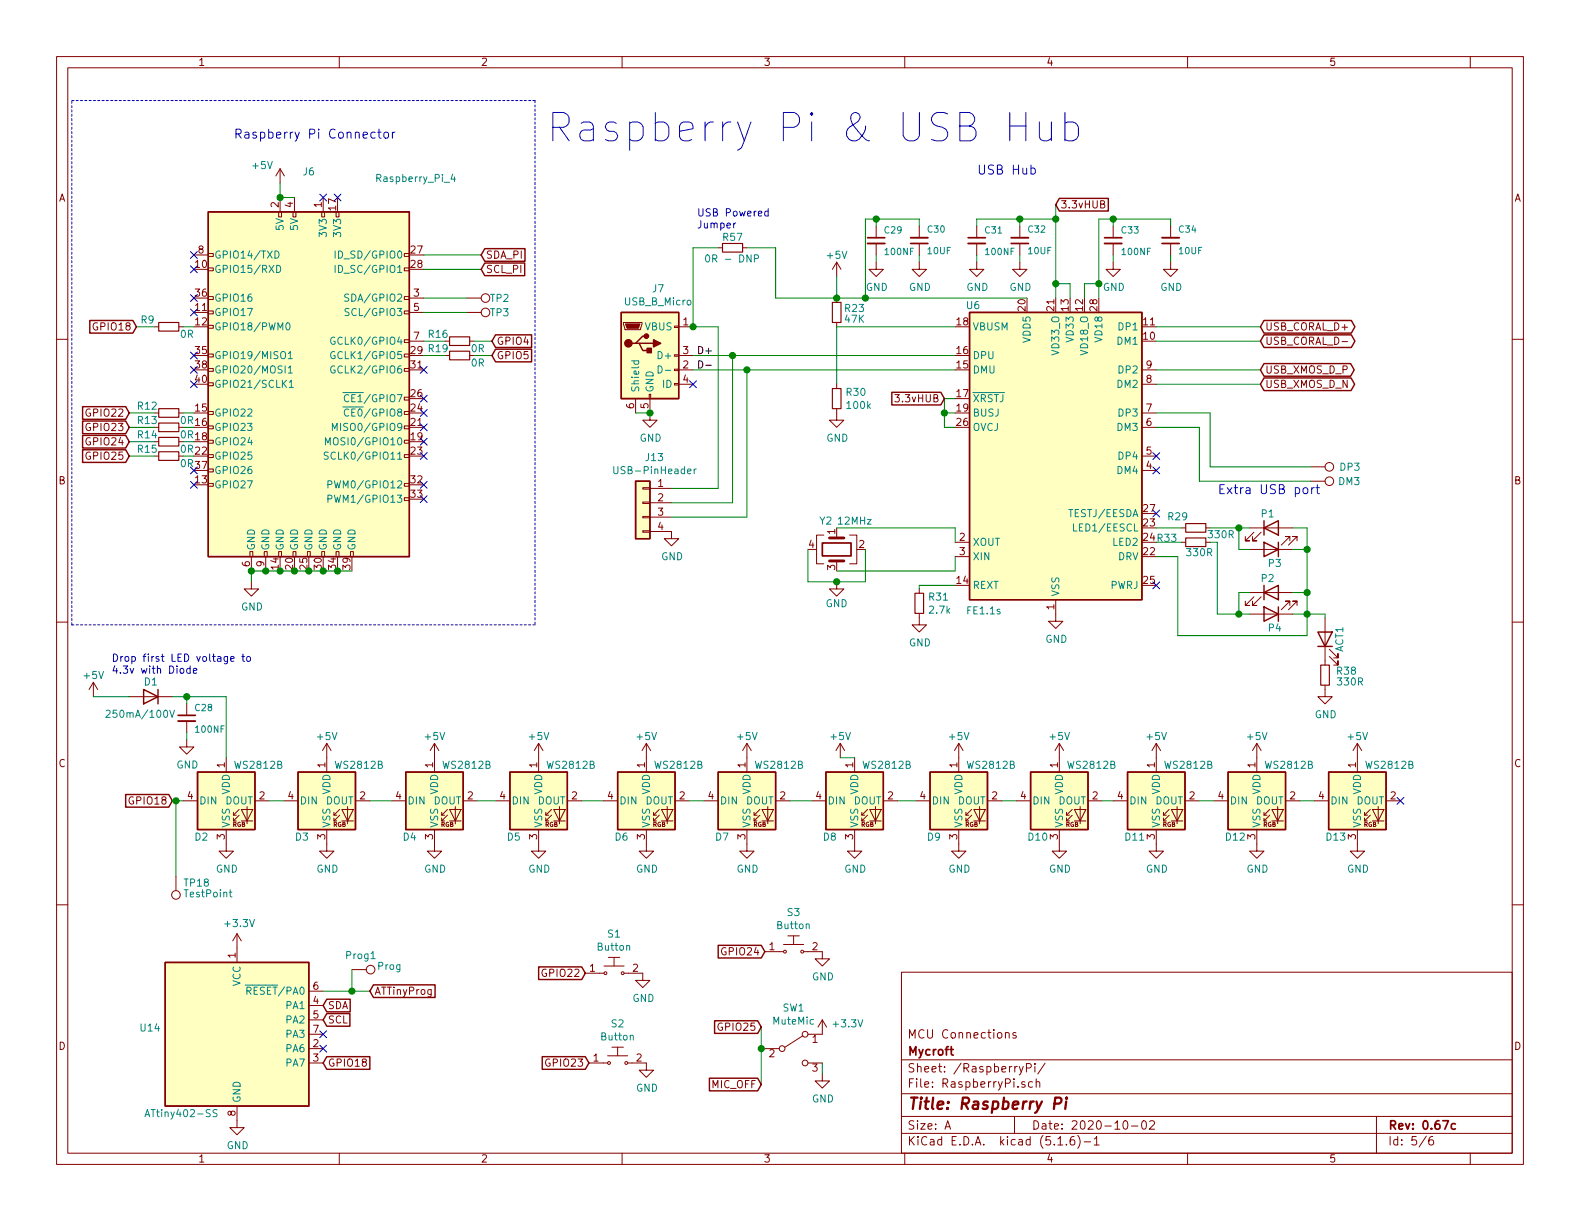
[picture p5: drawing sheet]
<svg xmlns="http://www.w3.org/2000/svg" width="279mm" height="216mm" viewBox="0 0 279 216" stroke-linecap="round" stroke-linejoin="round" font-family="sans-serif">
<defs><g id="words">
<text font-size="7" fill="#0000c2" x="96.5" y="25.1">Raspberry Pi &amp; USB Hub</text>
<text font-size="2.8" fill="#840000" x="160.4" y="196.2">Title: Raspberry Pi</text>
<g font-size="2.2" fill="#0000c2">
<text x="41.3" y="24.5">Raspberry Pi Connector</text>
<text x="172.7" y="30.9">USB Hub</text>
<text x="215.3" y="87.4">Extra USB port</text>
</g>
<g font-size="2.1" fill="#840000">
<text x="160.4" y="183.6">MCU Connections</text>
<text x="160.4" y="189.6">Sheet: /RaspberryPi/</text>
<text x="160.4" y="186.6">Mycroft</text>
<text x="160.4" y="192.3">File: RaspberryPi.sch</text>
<text x="160.4" y="202.5">KiCad E.D.A. kicad (5.1.6)-1</text>
<text x="160.4" y="199.7">Size: A</text>
<text x="182.4" y="199.7">Date: 2020-10-02</text>
<text x="245.4" y="199.7">Rev: 0.67c</text>
<text x="245.4" y="202.5">Id: 5/6</text>
</g>
<g font-size="1.8" fill="#840000">
<text x="35" y="11.6">1</text>
<text x="85" y="11.6">2</text>
<text x="135" y="11.6">3</text>
<text x="185" y="11.6">4</text>
<text x="235" y="11.6">5</text>
<text x="10.4" y="35.6">A</text>
<text x="267.8" y="35.6">A</text>
<text x="49.3" y="36.7" transform="rotate(-90 49.3 36.7)">2</text>
<text x="51.8" y="36.7" transform="rotate(-90 51.8 36.7)">4</text>
<text x="56.9" y="36.7" transform="rotate(-90 56.9 36.7)">1</text>
<text x="59.4" y="37.2" transform="rotate(-90 59.4 37.2)">17</text>
<text x="187.5" y="36.8">3.3vHUB</text>
<text x="34.6" y="47.4">10</text>
<text x="35.1" y="44.8">8</text>
<text x="72.7" y="44.8">27</text>
<text x="72.7" y="47.4">28</text>
<text x="85.9" y="45.7">SDA_PI</text>
<text x="34.6" y="52.5">36</text>
<text x="73.2" y="52.5">3</text>
<text x="85.9" y="48.3">SCL_PI</text>
<text x="16.8" y="58.4">GPIO18</text>
<text x="34.6" y="55">11</text>
<text x="34.6" y="57.5">12</text>
<text x="73.2" y="55">5</text>
<text x="120.8" y="57.5">1</text>
<text x="169.2" y="57.5">18</text>
<text x="181.4" y="54.9" transform="rotate(-90 181.4 54.9)">20</text>
<text x="186.4" y="54.9" transform="rotate(-90 186.4 54.9)">21</text>
<text x="189" y="54.9" transform="rotate(-90 189 54.9)">13</text>
<text x="191.5" y="54.9" transform="rotate(-90 191.5 54.9)">12</text>
<text x="194.1" y="54.9" transform="rotate(-90 194.1 54.9)">28</text>
<text x="202.2" y="57.5">11</text>
<text x="223.7" y="58.4">USB_CORAL_D+</text>
<text x="34.6" y="62.6">35</text>
<text x="34.6" y="65.2">38</text>
<text x="72.7" y="62.6">29 R19</text>
<text x="72.7" y="65.2">31</text>
<text x="73.2" y="60.1">7</text>
<text x="83.4" y="62.3">0R</text>
<text x="87.8" y="63.5">GPIO5</text>
<text x="87.8" y="61">GPIO4</text>
<text x="120.8" y="65.2">2</text>
<text x="120.8" y="62.6">3</text>
<text x="169.2" y="65.2">15</text>
<text x="169.2" y="62.6">16</text>
<text x="202.2" y="60.1">10</text>
<text x="202.7" y="65.2">9</text>
<text x="223.7" y="61">USB_CORAL_D-</text>
<text x="34.6" y="67.7">40</text>
<text x="72.7" y="70.2">26</text>
<text x="120.8" y="67.7">4</text>
<text x="158.8" y="71.1">3.3vHUB</text>
<text x="169.2" y="70.2">17</text>
<text x="202.7" y="67.7">8</text>
<text x="223.7" y="66">USB_XMOS_D_P</text>
<text x="223.7" y="68.6">USB_XMOS_D_N</text>
<text x="15.5" y="73.7">GPIO22</text>
<text x="15.5" y="76.2">GPIO23</text>
<text x="34.6" y="72.8">15</text>
<text x="72.7" y="77.9">19</text>
<text x="72.7" y="75.3">21</text>
<text x="72.7" y="72.8">24</text>
<text x="112.1" y="72.2" transform="rotate(-90 112.1 72.2)">6</text>
<text x="114.7" y="72.2" transform="rotate(-90 114.7 72.2)">5</text>
<text x="169.2" y="72.8">19</text>
<text x="169.2" y="75.3">26</text>
<text x="202.7" y="75.3">6</text>
<text x="202.7" y="72.8">7</text>
<text x="15.5" y="81.3">GPIO25</text>
<text x="15.5" y="78.7">GPIO24</text>
<text x="32" y="82.6">0R 37</text>
<text x="72.7" y="80.4">23</text>
<text x="202.7" y="82.9">4</text>
<text x="202.7" y="80.4">5</text>
<text x="10.4" y="85.6">B</text>
<text x="34.6" y="85.5">13</text>
<text x="72.7" y="85.5">32</text>
<text x="72.7" y="88">33</text>
<text x="116.4" y="86.1">1</text>
<text x="116.4" y="88.6">2</text>
<text x="267.8" y="85.6">B</text>
<text x="116.4" y="91.2">3</text>
<text x="116.4" y="93.7">4</text>
<text x="147.7" y="94.5" transform="rotate(-90 147.7 94.5)">1</text>
<text x="169.7" y="95.6">2</text>
<text x="202.2" y="93.1">23</text>
<text x="202.2" y="95.6">24 R33</text>
<text x="202.2" y="90.6">27</text>
<text x="44.2" y="100.2" transform="rotate(-90 44.2 100.2)">6</text>
<text x="46.7" y="100.2" transform="rotate(-90 46.7 100.2)">9</text>
<text x="49.3" y="100.7" transform="rotate(-90 49.3 100.7)">14</text>
<text x="51.8" y="100.7" transform="rotate(-90 51.8 100.7)">20</text>
<text x="54.4" y="100.7" transform="rotate(-90 54.4 100.7)">25</text>
<text x="56.9" y="100.7" transform="rotate(-90 56.9 100.7)">30</text>
<text x="59.4" y="100.7" transform="rotate(-90 59.4 100.7)">34</text>
<text x="62" y="100.7" transform="rotate(-90 62 100.7)">39</text>
<text x="143" y="96.9">4</text>
<text x="147.7" y="100.8" transform="rotate(-90 147.7 100.8)">3</text>
<text x="151.9" y="96.9">2</text>
<text x="169.7" y="98.2">3</text>
<text x="202.2" y="98.2">22</text>
<text x="169.2" y="103.3">14</text>
<text x="186.4" y="107.8" transform="rotate(-90 186.4 107.8)">1</text>
<text x="202.2" y="103.3">25</text>
<text x="10.4" y="135.6">C</text>
<text x="39.8" y="135.7" transform="rotate(-90 39.8 135.7)">1</text>
<text x="57.5" y="135.7" transform="rotate(-90 57.5 135.7)">1</text>
<text x="76.6" y="135.7" transform="rotate(-90 76.6 135.7)">1</text>
<text x="95" y="135.7" transform="rotate(-90 95 135.7)">1</text>
<text x="114" y="135.7" transform="rotate(-90 114 135.7)">1</text>
<text x="131.8" y="135.7" transform="rotate(-90 131.8 135.7)">1</text>
<text x="150.9" y="135.7" transform="rotate(-90 150.9 135.7)">1</text>
<text x="169.3" y="135.7" transform="rotate(-90 169.3 135.7)">1</text>
<text x="187.1" y="135.7" transform="rotate(-90 187.1 135.7)">1</text>
<text x="204.2" y="135.7" transform="rotate(-90 204.2 135.7)">1</text>
<text x="222" y="135.7" transform="rotate(-90 222 135.7)">1</text>
<text x="239.8" y="135.7" transform="rotate(-90 239.8 135.7)">1</text>
<text x="267.8" y="135.6">C</text>
<text x="23.2" y="142.2">GPIO18</text>
<text x="33.2" y="141.4">4</text>
<text x="45.9" y="141.4">2</text>
<text x="51" y="141.4">4</text>
<text x="63.7" y="141.4">2</text>
<text x="70" y="141.4">4</text>
<text x="82.7" y="141.4">2</text>
<text x="88.4" y="141.4">4</text>
<text x="101.1" y="141.4">2</text>
<text x="107.5" y="141.4">4</text>
<text x="120.2" y="141.4">2</text>
<text x="125.2" y="141.4">4</text>
<text x="137.9" y="141.4">2</text>
<text x="144.3" y="141.4">4</text>
<text x="157" y="141.4">2</text>
<text x="162.7" y="141.4">4</text>
<text x="175.4" y="141.4">2</text>
<text x="180.5" y="141.4">4</text>
<text x="193.2" y="141.4">2</text>
<text x="197.6" y="141.4">4</text>
<text x="210.3" y="141.4">2</text>
<text x="215.4" y="141.4">4</text>
<text x="228.1" y="141.4">2</text>
<text x="233.2" y="141.4">4</text>
<text x="245.9" y="141.4">2</text>
<text x="39.8" y="148.4" transform="rotate(-90 39.8 148.4)">3</text>
<text x="57.5" y="148.4" transform="rotate(-90 57.5 148.4)">3</text>
<text x="76.6" y="148.4" transform="rotate(-90 76.6 148.4)">3</text>
<text x="95" y="148.4" transform="rotate(-90 95 148.4)">3</text>
<text x="114" y="148.4" transform="rotate(-90 114 148.4)">3</text>
<text x="131.8" y="148.4" transform="rotate(-90 131.8 148.4)">3</text>
<text x="150.9" y="148.4" transform="rotate(-90 150.9 148.4)">3</text>
<text x="169.3" y="148.4" transform="rotate(-90 169.3 148.4)">3</text>
<text x="187.1" y="148.4" transform="rotate(-90 187.1 148.4)">3</text>
<text x="204.2" y="148.4" transform="rotate(-90 204.2 148.4)">3</text>
<text x="222" y="148.4" transform="rotate(-90 222 148.4)">3</text>
<text x="239.8" y="148.4" transform="rotate(-90 239.8 148.4)">3</text>
<text x="41.7" y="169.4" transform="rotate(-90 41.7 169.4)">1</text>
<text x="96.2" y="172.7">GPIO22</text>
<text x="104.3" y="171.8">1</text>
<text x="111.9" y="171.8">2</text>
<text x="127.9" y="168.9">GPIO24</text>
<text x="136" y="168">1</text>
<text x="143.7" y="168">2</text>
<text x="55.4" y="177.5">4</text>
<text x="55.4" y="175">6</text>
<text x="57.9" y="178.4">SDA</text>
<text x="66.2" y="175.9">ATTinyProg</text>
<text x="10.4" y="185.6">D</text>
<text x="55.4" y="185.2">2</text>
<text x="55.4" y="180.1">5</text>
<text x="55.4" y="182.6">7</text>
<text x="57.9" y="181">SCL</text>
<text x="127.3" y="182.2">GPIO25</text>
<text x="143.7" y="184.4">1</text>
<text x="267.8" y="185.6">D</text>
<text x="55.4" y="187.7">3</text>
<text x="57.9" y="188.6">GPIO18</text>
<text x="96.8" y="188.6">GPIO23</text>
<text x="104.9" y="187.7">1</text>
<text x="112.5" y="187.7">2</text>
<text x="136" y="186.9">2</text>
<text x="143.7" y="189.5">3</text>
<text x="41.7" y="197.3" transform="rotate(-90 41.7 197.3)">8</text>
<text x="125.9" y="192.4">MIC_OFF</text>
<text x="35" y="205.5">1</text>
<text x="85" y="205.5">2</text>
<text x="135" y="205.5">3</text>
<text x="185" y="205.5">4</text>
<text x="235" y="205.5">5</text>
</g>
<g font-size="1.8" fill="#008484">
<text x="44.8" y="29.9">+5V</text>
<text x="53.6" y="31">J6</text>
<text x="66.9" y="32.2">Raspberry_Pi_4</text>
<text x="50.2" y="40.6" transform="rotate(-90 50.2 40.6)">5V</text>
<text x="52.7" y="40.6" transform="rotate(-90 52.7 40.6)">5V</text>
<text x="57.8" y="41.6" transform="rotate(-90 57.8 41.6)">3V3</text>
<text x="60.3" y="41.6" transform="rotate(-90 60.3 41.6)">3V3</text>
<text x="37.8" y="45.7">GPIO14/TXD</text>
<text x="60.3" y="45.7">ID_SD/GPIO0</text>
<text x="125.7" y="46.4">0R - DNP</text>
<text x="127.9" y="42.6">R57</text>
<text x="146.4" y="45.8">+5V</text>
<text x="37.8" y="48.3">GPIO15/RXD</text>
<text x="37.8" y="53.3">GPIO16</text>
<text x="60.3" y="48.3">ID_SC/GPIO1</text>
<text x="61.7" y="53.3">SDA/GPIO2</text>
<text x="86.7" y="53.4">TP2</text>
<text x="115.4" y="51.7">J7</text>
<text x="153.1" y="51.4">GND</text>
<text x="160.7" y="51.4">GND</text>
<text x="170.9" y="51.4">GND</text>
<text x="178.5" y="51.4">GND</text>
<text x="195" y="51.4">GND</text>
<text x="205.2" y="51.4">GND</text>
<text x="25" y="57.2">R9</text>
<text x="32" y="59.7">0R</text>
<text x="37.8" y="55.9">GPIO17</text>
<text x="37.8" y="58.4">GPIO18/PWM0</text>
<text x="61.9" y="55.9">SCL/GPIO3</text>
<text x="75.8" y="59.7">R16</text>
<text x="86.7" y="55.9">TP3</text>
<text x="110.5" y="54">USB_B_Micro</text>
<text x="114.1" y="58.4">VBUS</text>
<text x="149.5" y="55.2">R23</text>
<text x="149.5" y="57.1">47K</text>
<text x="171" y="54.7">U6</text>
<text x="172" y="58.4">VBUSM</text>
<text x="198" y="58.4">DP1</text>
<text x="37.8" y="63.5">GPIO19/MISO1</text>
<text x="59.5" y="63.5">GCLK1/GPIO5</text>
<text x="59.5" y="61">GCLK0/GPIO4</text>
<text x="83.4" y="64.8">0R</text>
<text x="116.7" y="63.5">D+</text>
<text x="172" y="63.5">DPU</text>
<text x="182.2" y="60.5" transform="rotate(-90 182.2 60.5)">VDD5</text>
<text x="187.3" y="62.5" transform="rotate(-90 187.3 62.5)">VD33_O</text>
<text x="189.9" y="60.2" transform="rotate(-90 189.9 60.2)">VD33</text>
<text x="192.4" y="62.5" transform="rotate(-90 192.4 62.5)">VD18_O</text>
<text x="194.9" y="60.2" transform="rotate(-90 194.9 60.2)">VD18</text>
<text x="197.7" y="61">DM1</text>
<text x="37.8" y="66">GPIO20/MOSI1</text>
<text x="37.8" y="68.6">GPIO21/SCLK1</text>
<text x="59.5" y="66">GCLK2/GPIO6</text>
<text x="62" y="71.1">CE1/GPIO7</text>
<text x="113" y="69.5" transform="rotate(-90 113 69.5)">Shield</text>
<text x="115.6" y="69.5" transform="rotate(-90 115.6 69.5)">GND</text>
<text x="117.2" y="68.6">ID</text>
<text x="149.7" y="70">R30</text>
<text x="172" y="66">DMU</text>
<text x="172" y="71.1">XRSTJ</text>
<text x="197.7" y="68.6">DM2</text>
<text x="198" y="66">DP2</text>
<text x="24.4" y="72.4">R12</text>
<text x="24.4" y="75">R13</text>
<text x="24.4" y="77.5">R14</text>
<text x="37.8" y="73.7">GPIO22</text>
<text x="37.8" y="76.2">GPIO23</text>
<text x="60" y="76.2">MISO0/GPIO9</text>
<text x="62" y="73.7">CE0/GPIO8</text>
<text x="149.9" y="72.3">100k</text>
<text x="172" y="73.7">BUSJ</text>
<text x="172" y="76.2">OVCJ</text>
<text x="197.7" y="76.2">DM3</text>
<text x="198" y="73.7">DP3</text>
<text x="24.4" y="80.1">R15</text>
<text x="37.8" y="78.7">GPIO24</text>
<text x="37.8" y="81.3">GPIO25</text>
<text x="37.8" y="83.8">GPIO26</text>
<text x="58.7" y="81.3">SCLK0/GPIO11</text>
<text x="59" y="78.7">MOSI0/GPIO10</text>
<text x="109.2" y="83.8">USB-PinHeader</text>
<text x="113.1" y="78.1">GND</text>
<text x="114.2" y="81.5">J13</text>
<text x="146.1" y="78.1">GND</text>
<text x="197.7" y="83.8">DM4</text>
<text x="198" y="81.3">DP4</text>
<text x="237" y="83.2">DP3</text>
<text x="37.8" y="86.4">GPIO27</text>
<text x="59.2" y="86.4">PWM0/GPIO12</text>
<text x="59.2" y="88.9">PWM1/GPIO13</text>
<text x="236.8" y="85.8">DM3</text>
<text x="145" y="92.8">Y2</text>
<text x="148.3" y="92.8">12MHz</text>
<text x="189.3" y="91.4">TESTJ/EESDA</text>
<text x="190.5" y="94">LED1/EESCL</text>
<text x="206.6" y="92">R29</text>
<text x="213.8" y="95.2">330R</text>
<text x="223.1" y="91.5">P1</text>
<text x="45.1" y="97.4" transform="rotate(-90 45.1 97.4)">GND</text>
<text x="47.6" y="97.4" transform="rotate(-90 47.6 97.4)">GND</text>
<text x="50.2" y="97.4" transform="rotate(-90 50.2 97.4)">GND</text>
<text x="52.7" y="97.4" transform="rotate(-90 52.7 97.4)">GND</text>
<text x="55.2" y="97.4" transform="rotate(-90 55.2 97.4)">GND</text>
<text x="57.8" y="97.4" transform="rotate(-90 57.8 97.4)">GND</text>
<text x="60.3" y="97.4" transform="rotate(-90 60.3 97.4)">GND</text>
<text x="62.9" y="97.4" transform="rotate(-90 62.9 97.4)">GND</text>
<text x="116.9" y="99.1">GND</text>
<text x="172" y="96.5">XOUT</text>
<text x="172" y="99.1">XIN</text>
<text x="196.9" y="96.5">LED2</text>
<text x="197.7" y="99.1">DRV</text>
<text x="210" y="98.3">330R</text>
<text x="224.4" y="100.3">P3</text>
<text x="42.6" y="107.9">GND</text>
<text x="146" y="107.4">GND</text>
<text x="164.3" y="106.2">R31</text>
<text x="172" y="104.1">REXT</text>
<text x="187.3" y="105.5" transform="rotate(-90 187.3 105.5)">VSS</text>
<text x="196.3" y="104.1">PWRJ</text>
<text x="223.1" y="102.9">P2</text>
<text x="164.4" y="108.5">2.7k</text>
<text x="171.1" y="108.6">FE1.1s</text>
<text x="184.9" y="113.7">GND</text>
<text x="224.4" y="111.7">P4</text>
<text x="160.7" y="114.3">GND</text>
<text x="236.5" y="119.3">R38</text>
<text x="237.5" y="115.3" transform="rotate(-90 237.5 115.3)">ACT1</text>
<text x="14.9" y="120.1">+5V</text>
<text x="25.6" y="121.2">D1</text>
<text x="236.7" y="121.2">330R</text>
<text x="19.6" y="126.9">250mA/100V</text>
<text x="56.2" y="130.9">+5V</text>
<text x="75.2" y="130.9">+5V</text>
<text x="93.6" y="130.9">+5V</text>
<text x="112.7" y="130.9">+5V</text>
<text x="130.5" y="130.9">+5V</text>
<text x="147" y="130.9">+5V</text>
<text x="167.9" y="130.9">+5V</text>
<text x="185.7" y="130.9">+5V</text>
<text x="202.9" y="130.9">+5V</text>
<text x="220.6" y="130.9">+5V</text>
<text x="232.5" y="127">GND</text>
<text x="238.4" y="130.9">+5V</text>
<text x="31.2" y="135.9">GND</text>
<text x="41.7" y="135.9">WS2812B</text>
<text x="59.5" y="135.9">WS2812B</text>
<text x="78.5" y="135.9">WS2812B</text>
<text x="97" y="135.9">WS2812B</text>
<text x="116" y="135.9">WS2812B</text>
<text x="133.8" y="135.9">WS2812B</text>
<text x="152.8" y="135.9">WS2812B</text>
<text x="171.2" y="135.9">WS2812B</text>
<text x="189" y="135.9">WS2812B</text>
<text x="206.2" y="135.9">WS2812B</text>
<text x="224" y="135.9">WS2812B</text>
<text x="241.7" y="135.9">WS2812B</text>
<text x="35.2" y="142.2">DIN</text>
<text x="39.8" y="142.2">DOUT</text>
<text x="40.6" y="140.5" transform="rotate(-90 40.6 140.5)">VDD</text>
<text x="53" y="142.2">DIN</text>
<text x="57.6" y="142.2">DOUT</text>
<text x="58.4" y="140.5" transform="rotate(-90 58.4 140.5)">VDD</text>
<text x="72" y="142.2">DIN</text>
<text x="76.7" y="142.2">DOUT</text>
<text x="77.5" y="140.5" transform="rotate(-90 77.5 140.5)">VDD</text>
<text x="90.4" y="142.2">DIN</text>
<text x="95.1" y="142.2">DOUT</text>
<text x="95.9" y="140.5" transform="rotate(-90 95.9 140.5)">VDD</text>
<text x="109.5" y="142.2">DIN</text>
<text x="114.1" y="142.2">DOUT</text>
<text x="114.9" y="140.5" transform="rotate(-90 114.9 140.5)">VDD</text>
<text x="127.3" y="142.2">DIN</text>
<text x="131.9" y="142.2">DOUT</text>
<text x="132.7" y="140.5" transform="rotate(-90 132.7 140.5)">VDD</text>
<text x="146.3" y="142.2">DIN</text>
<text x="151" y="142.2">DOUT</text>
<text x="151.8" y="140.5" transform="rotate(-90 151.8 140.5)">VDD</text>
<text x="164.7" y="142.2">DIN</text>
<text x="169.4" y="142.2">DOUT</text>
<text x="170.2" y="140.5" transform="rotate(-90 170.2 140.5)">VDD</text>
<text x="182.5" y="142.2">DIN</text>
<text x="187.1" y="142.2">DOUT</text>
<text x="188" y="140.5" transform="rotate(-90 188 140.5)">VDD</text>
<text x="199.6" y="142.2">DIN</text>
<text x="204.3" y="142.2">DOUT</text>
<text x="205.1" y="140.5" transform="rotate(-90 205.1 140.5)">VDD</text>
<text x="217.4" y="142.2">DIN</text>
<text x="222.1" y="142.2">DOUT</text>
<text x="222.9" y="140.5" transform="rotate(-90 222.9 140.5)">VDD</text>
<text x="235.2" y="142.2">DIN</text>
<text x="239.9" y="142.2">DOUT</text>
<text x="240.7" y="140.5" transform="rotate(-90 240.7 140.5)">VDD</text>
<text x="34.5" y="148.6">D2</text>
<text x="40.6" y="146.4" transform="rotate(-90 40.6 146.4)">VSS</text>
<text x="52.3" y="148.6">D3</text>
<text x="58.4" y="146.4" transform="rotate(-90 58.4 146.4)">VSS</text>
<text x="71.3" y="148.6">D4</text>
<text x="77.5" y="146.4" transform="rotate(-90 77.5 146.4)">VSS</text>
<text x="89.7" y="148.6">D5</text>
<text x="95.9" y="146.4" transform="rotate(-90 95.9 146.4)">VSS</text>
<text x="108.8" y="148.6">D6</text>
<text x="114.9" y="146.4" transform="rotate(-90 114.9 146.4)">VSS</text>
<text x="126.6" y="148.6">D7</text>
<text x="132.7" y="146.4" transform="rotate(-90 132.7 146.4)">VSS</text>
<text x="145.6" y="148.6">D8</text>
<text x="151.8" y="146.4" transform="rotate(-90 151.8 146.4)">VSS</text>
<text x="164" y="148.6">D9</text>
<text x="170.2" y="146.4" transform="rotate(-90 170.2 146.4)">VSS</text>
<text x="181.9" y="148.6">D10</text>
<text x="188" y="146.4" transform="rotate(-90 188 146.4)">VSS</text>
<text x="199" y="148.6">D11</text>
<text x="205.1" y="146.4" transform="rotate(-90 205.1 146.4)">VSS</text>
<text x="216.8" y="148.6">D12</text>
<text x="222.9" y="146.4" transform="rotate(-90 222.9 146.4)">VSS</text>
<text x="234.6" y="148.6">D13</text>
<text x="240.7" y="146.4" transform="rotate(-90 240.7 146.4)">VSS</text>
<text x="38.2" y="154.3">GND</text>
<text x="56" y="154.3">GND</text>
<text x="75" y="154.3">GND</text>
<text x="93.4" y="154.3">GND</text>
<text x="112.5" y="154.3">GND</text>
<text x="130.3" y="154.3">GND</text>
<text x="149.3" y="154.3">GND</text>
<text x="167.7" y="154.3">GND</text>
<text x="185.5" y="154.3">GND</text>
<text x="202.6" y="154.3">GND</text>
<text x="220.4" y="154.3">GND</text>
<text x="238.2" y="154.3">GND</text>
<text x="32.7" y="156.8">TP18</text>
<text x="32.8" y="158.7">TestPoint</text>
<text x="139.3" y="162">S3</text>
<text x="40" y="163.9">+3.3V</text>
<text x="107.5" y="165.8">S1</text>
<text x="137.5" y="164.3">Button</text>
<text x="61.3" y="169.6">Prog1</text>
<text x="66.9" y="171.5">Prog</text>
<text x="105.7" y="168.1">Button</text>
<text x="143.6" y="173.4">GND</text>
<text x="42.5" y="174.4" transform="rotate(-90 42.5 174.4)">VCC</text>
<text x="44.3" y="175.9">RESET/PA0</text>
<text x="50.7" y="178.4">PA1</text>
<text x="111.8" y="177.2">GND</text>
<text x="138.4" y="178.9">SW1</text>
<text x="24.9" y="182.4">U14</text>
<text x="50.7" y="181">PA2</text>
<text x="50.7" y="183.5">PA3</text>
<text x="106.4" y="184">Button</text>
<text x="108.2" y="181.7">S2</text>
<text x="136.8" y="181.2">MuteMic</text>
<text x="147.5" y="181.7">+3.3V</text>
<text x="50.7" y="186.1">PA6</text>
<text x="50.7" y="188.6">PA7</text>
<text x="26.4" y="197.5">ATtiny402-SS</text>
<text x="42.5" y="195.1" transform="rotate(-90 42.5 195.1)">GND</text>
<text x="112.5" y="193">GND</text>
<text x="143.6" y="194.9">GND</text>
<text x="40.1" y="203.2">GND</text>
</g>
<g font-size="1.8" fill="#0000c2">
<text x="123.2" y="38.3">USB Powered</text>
<text x="123.2" y="40.4">Jumper</text>
<text x="19.7" y="117">Drop first LED voltage to</text>
<text x="19.7" y="119.1">4.3v with Diode</text>
</g>
<text font-size="1.8" x="123.2" y="62.6">D+</text>
<g font-size="1.8" fill="#008400">
<text x="32" y="75">0R 16</text>
<text x="32" y="77.5">0R 18</text>
<text x="32" y="80.1">0R 22</text>
</g>
<g font-size="1.6" fill="#008484">
<text x="156.5" y="41.3">C29</text>
<text x="164.1" y="41.1">C30</text>
<text x="174.3" y="41.3">C31</text>
<text x="181.9" y="41.1">C32</text>
<text x="198.4" y="41.3">C33</text>
<text x="208.6" y="41.1">C34</text>
<text x="156.6" y="45.1">100NF</text>
<text x="164.1" y="44.9">10UF</text>
<text x="174.4" y="45.1">100NF</text>
<text x="181.9" y="44.9">10UF</text>
<text x="198.5" y="45.1">100NF</text>
<text x="208.6" y="44.9">10UF</text>
<text x="34.6" y="125.7">C28</text>
<text x="34.7" y="129.5">100NF</text>
</g>
<g font-size="1.1" fill="#840000">
<text x="41.1" y="146.2">RGB</text>
<text x="58.9" y="146.2">RGB</text>
<text x="78" y="146.2">RGB</text>
<text x="96.4" y="146.2">RGB</text>
<text x="115.4" y="146.2">RGB</text>
<text x="133.2" y="146.2">RGB</text>
<text x="152.2" y="146.2">RGB</text>
<text x="170.7" y="146.2">RGB</text>
<text x="188.4" y="146.2">RGB</text>
<text x="205.6" y="146.2">RGB</text>
<text x="223.4" y="146.2">RGB</text>
<text x="241.1" y="146.2">RGB</text>
</g>
</g></defs>
<g fill="none" stroke="#840000" stroke-width=".18">
<path d="M10 10h259.4v195.9h-259.4zM12 12h255.4v191.9h-255.4zM60 10v2M110 10v2M160 10v2M210 10v2M260 10v2M49.3 37.5h.5v.9h-.5zM49.5 29.8l-.7 1.3M49.5 29.8v2.6M49.5 34.9v2.6M49.5 29.8l.8 1.3"/>
<path d="M51.8 37.5h.5v.9h-.5zM52.1 34.9v2.6M56.9 37.5h.5v.9h-.5zM57.1 34.9v2.6M59.4 37.5h.5v.9h-.5zM194.6 36.1l.6-.1 .1-.2-.1-.3h-.6v1.3h.5l.3-.3a.33 .33 0 0 0-.3-.4M10 60h2M27.3 57.8h.8M31.6 57.8h.8M34.3 45.1h2.5M36.8 57.5h.9v.5h-.9zM36.8 55h.9v.5h-.9z"/>
<path d="M36.8 52.5h.9v.5h-.9zM36.8 47.4h.9v.5h-.9zM36.8 44.8h.9v.5h-.9zM71.5 55h.9v.5h-.9zM71.5 52.5h.9v.5h-.9zM71.5 47.4h.9v.5h-.9zM71.5 44.8h.9v.5h-.9zM72.4 52.7h2.5M72.4 55.2h2.5M82.5 52.7h2.6M82.5 55.2h2.6M110.2 57h3.3v.3l-.2 1h-2.8z"/>
<path d="M119.3 57.7h.7v.2h-.7zM120 57.8h2.6M127 43.8h.8M131.3 43.8h.8M148 46.4v2.5M148 52.7v.8M148 57v.8M148 46.4l-.8 1.2M148 46.4l.7 1.2M154.9 46.4v1.2h1.3l-1.3 1.3-1.2-1.3h1.2M154.9 40v2M154.9 43.1v2"/>
<path d="M162.6 46.4v1.2h1.2l-1.2 1.3-1.3-1.3h1.3M162.6 40v2M162.6 43.1v2M172.7 46.4v1.2h1.3l-1.3 1.3-1.3-1.3h1.3M172.7 40v2M172.7 43.1v2M180.3 46.4v1.2h1.3l-1.3 1.3-1.2-1.3h1.2M180.3 40v2M180.3 43.1v2M196.8 46.4v1.2h1.3l-1.3 1.3-1.2-1.3h1.2M196.8 40v2M196.8 43.1v2"/>
<path d="M207 46.4v1.2h1.3l-1.3 1.3-1.3-1.3h1.3M207 40v2M207 43.1v2M267.4 60h2M31.6 73h.8M36.8 77.9h.9v.5h-.9zM36.8 75.3h.9v.5h-.9zM36.8 72.8h.9v.5h-.9zM36.8 67.7h.9v.5h-.9zM36.8 65.2h.9v.5h-.9zM36.8 62.6h.9v.5h-.9zM71.5 77.9h.9v.5h-.9z"/>
<path d="M71.5 75.3h.9v.5h-.9zM71.5 72.8h.9v.5h-.9zM71.5 70.2h.9v.5h-.9zM71.5 65.2h.9v.5h-.9zM71.5 62.6h.9v.5h-.9zM71.5 60.1h.9v.5h-.9zM72.4 60.3h2.5M83.1 60.3h.7M112.4 70.5v2.5M114.8 69.7h.3v.8h-.3zM114.9 70.5v3.8h1.3l-1.3 1.3-1.2-1.3h1.2M119.3 67.8h.7v.3h-.7z"/>
<path d="M119.3 65.3h.7v.2h-.7zM119.3 62.7h.7v.3h-.7zM120 65.4h2.6M120 62.9h2.6M120 67.9h2.6M148 72.3v2h1.2l-1.2 1.3-1.3-1.3h1.3M148 67.9v.8M201.9 73h2.6M201.9 65.4h2.6M201.9 67.9h2.6M201.9 75.6h2.6M237.3 60.4h1"/>
<path d="M36.8 85.5h.9v.5h-.9zM36.8 82.9h.9v.5h-.9zM36.8 80.4h.9v.5h-.9zM44.2 97.5h.5v.9h-.5zM44.4 98.4v2.6M46.7 97.5h.5v.9h-.5zM47 98.4v2.6M49.3 97.5h.5v.9h-.5zM51.8 97.5h.5v.9h-.5zM54.4 97.5h.5v.9h-.5zM56.9 97.5h.5v.9h-.5zM59.4 97.5h.5v.9h-.5z"/>
<path d="M62 97.5h.5v.9h-.5zM71.5 88h.9v.5h-.9zM71.5 85.5h.9v.5h-.9zM71.5 80.4h.9v.5h-.9zM113.7 93.9h1.2v.2h-1.2zM113.7 91.3h1.2v.3h-1.2zM113.7 86.2h1.2v.3h-1.2zM113.7 88.8h1.2v.2h-1.2zM114.9 94h3.8v1.3h1.3l-1.3 1.2-1.2-1.2h1.2M114.9 86.4h3.8M114.9 88.9h3.8M114.9 91.4h3.8"/>
<path d="M145.7 94.6h-1.3v5.1h1.3M148 94.6v.5M148 99.2v.5M150.2 94.6h1.3v5.1h-1.3M168.9 95.9h2.5M168.9 98.4h2.5M201.9 83.2h2.6M201.9 80.6h2.6M208.9 95.9h.8M208.9 93.3h.8M213.2 95.9h.8M221 97.2h7.6"/>
<path d="M221 93.3h7.6M221.7 94.1l-1.5 1.5h.8h-.8v-.7M223 94.1l-1.5 1.5h.7h-.7v-.7M228.1 95.6v-.7h-.8h.8l-1.5 1.5M229.4 95.6v-.7h-.8h.8l-1.6 1.5M231.8 82.6h2.5M231.8 85.1h2.5M10 110h2M44.4 102.9v1.2h1.3l-1.3 1.3-1.2-1.3h1.2M148 102.9v1.2h1.2l-1.2 1.3-1.3-1.3h1.3M162.6 108.5v2h1.2l-1.2 1.3-1.3-1.3h1.3M162.6 104.1v.8"/>
<path d="M186.7 106v3.9h1.3l-1.3 1.2-1.3-1.2h1.3M221 104.8h7.6M221 108.6h7.6M221.7 105.5l-1.5 1.6h.8h-.8v-.8M223 105.5l-1.5 1.6h.7h-.7v-.8M228.1 107.1v-.8h-.8h.8l-1.5 1.5M229.4 107.1v-.8h-.8h.8l-1.6 1.5M234.3 109.2v8.4M235.1 116.1l1.5 1.5v-.8v.8h-.8M235.1 114.8l1.5 1.5v-.7v.7h-.8M267.4 110h2M16.5 120.7l-.8 1.2"/>
<path d="M16.5 120.7v2.5M16.5 120.7l.8 1.2M22.9 123.2h7.6M33 130.8v1.3h1.3l-1.3 1.3-1.3-1.3h1.3M33 124.5v2M33 127.5v2M40 134v2.5M57.8 131.4l-.8 1.3M57.8 131.4v5.1M57.8 131.4l.7 1.3M76.8 131.4l-.7 1.3M76.8 131.4v5.1"/>
<path d="M76.8 131.4l.8 1.3M95.2 131.4l-.7 1.3M95.2 131.4v5.1M95.2 131.4l.8 1.3M114.3 131.4l-.8 1.3M114.3 131.4v5.1M114.3 131.4l.8 1.3M132.1 131.4l-.8 1.3M132.1 131.4v5.1M132.1 131.4l.7 1.3M148.6 131.4l-.8 1.3M148.6 131.4v2.6"/>
<path d="M148.6 131.4l.8 1.3M151.1 134v2.5M169.5 131.4v5.1M169.5 131.4l-.7 1.3M169.5 131.4l.8 1.3M187.3 131.4l-.7 1.3M187.3 131.4v5.1M187.3 131.4l.8 1.3M204.5 131.4l-.8 1.3M204.5 131.4v5.1M204.5 131.4l.7 1.3M222.2 131.4l-.7 1.3"/>
<path d="M222.2 131.4v5.1M222.2 131.4l.8 1.3M234.3 121.2v2h1.3l-1.3 1.3-1.3-1.3h1.3M240 131.4v5.1M240 131.4l-.7 1.3M240 131.4l.8 1.3M10 160h2M31.1 154.9v2.6M32.4 141.6h2.5M40 146.7v3.8h1.3l-1.3 1.3-1.3-1.3h1.3M41.3 144.1h.5M42.3 144.1l-1 1.1v-.5"/>
<path d="M42.3 143.1l-1 1v-.5M42.7 143.1h2l-1 2.1zM42.7 145.2h2M43.7 142.6v3.1M45.1 141.6h2.5M50.2 141.6h2.5M57.8 146.7v3.8h1.3l-1.3 1.3-1.3-1.3h1.3M59.1 144.1h.5M60.1 144.1l-1 1.1v-.5M60.1 143.1l-1 1v-.5M60.5 143.1h2l-1 2.1zM60.5 145.2h2"/>
<path d="M61.5 142.6v3.1M62.9 141.6h2.5M69.2 141.6h2.6M76.8 146.7v3.8h1.3l-1.3 1.3-1.2-1.3h1.2M78.1 144.1h.5M79.1 144.1l-1 1.1v-.5M79.1 143.1l-1 1v-.5M79.5 143.1h2l-1 2.1zM79.5 145.2h2M80.5 142.6v3.1M81.9 141.6h2.6M87.6 141.6h2.6"/>
<path d="M95.2 146.7v3.8h1.3l-1.3 1.3-1.2-1.3h1.2M96.5 144.1h.5M97.5 144.1l-1 1.1v-.5M97.5 143.1l-1 1v-.5M97.9 143.1h2l-1 2.1zM97.9 145.2h2M98.9 142.6v3.1M100.3 141.6h2.6M106.7 141.6h2.5M114.3 146.7v3.8h1.3l-1.3 1.3-1.3-1.3h1.3M115.6 144.1h.5M116.6 144.1l-1 1.1v-.5"/>
<path d="M116.6 143.1l-1 1v-.5M117 143.1h2l-1 2.1zM117 145.2h2M118 142.6v3.1M119.4 141.6h2.5M124.5 141.6h2.5M132.1 146.7v3.8h1.2l-1.2 1.3-1.3-1.3h1.3M133.3 144.1h.6M134.4 144.1l-1.1 1.1v-.5M134.4 143.1l-1.1 1v-.5M134.7 143.1h2.1l-1 2.1zM134.7 145.2h2.1"/>
<path d="M135.8 142.6v3.1M137.2 141.6h2.5M143.5 141.6h2.5M151.1 146.7v3.8h1.3l-1.3 1.3-1.2-1.3h1.2M152.4 144.1h.5M153.4 144.1l-1 1.1v-.5M153.4 143.1l-1 1v-.5M153.8 143.1h2l-1 2.1zM153.8 145.2h2M154.8 142.6v3.1M156.2 141.6h2.5M161.9 141.6h2.6"/>
<path d="M169.5 146.7v3.8h1.3l-1.3 1.3-1.2-1.3h1.2M170.8 144.1h.5M171.8 144.1l-1 1.1v-.5M171.8 143.1l-1 1v-.5M172.2 143.1h2l-1 2.1zM172.2 145.2h2M173.2 142.6v3.1M174.6 141.6h2.6M179.7 141.6h2.5M187.3 146.7v3.8h1.3l-1.3 1.3-1.2-1.3h1.2M188.6 144.1h.5M189.6 144.1l-1 1.1v-.5"/>
<path d="M189.6 143.1l-1 1v-.5M190 143.1h2l-1 2.1zM190 145.2h2M191 142.6v3.1M192.4 141.6h2.5M196.8 141.6h2.6M204.5 146.7v3.8h1.2l-1.2 1.3-1.3-1.3h1.3M205.7 144.1h.5M206.8 144.1l-1.1 1.1v-.5M206.8 143.1l-1.1 1v-.5M207.1 143.1h2.1l-1 2.1zM207.1 145.2h2.1"/>
<path d="M208.2 142.6v3.1M209.5 141.6h2.6M214.6 141.6h2.6M222.2 146.7v3.8h1.3l-1.3 1.3-1.2-1.3h1.2M223.5 144.1h.5M224.5 144.1l-1 1.1v-.5M224.5 143.1l-1 1v-.5M224.9 143.1h2l-1 2.1zM224.9 145.2h2M225.9 142.6v3.1M227.3 141.6h2.6M232.4 141.6h2.5"/>
<path d="M240 146.7v3.8h1.3l-1.3 1.3-1.2-1.3h1.2M241.3 144.1h.5M242.3 144.1l-1 1.1v-.5M242.3 143.1l-1 1v-.5M242.7 143.1h2l-1 2.1zM242.7 145.2h2M243.7 142.6v3.1M245.1 141.6h2.5M267.4 160h2M41.9 165.1v5.1M41.9 165.1l-.8 1.3M41.9 165.1l.8 1.3"/>
<path d="M54.6 177.8h2.5M54.6 175.3h2.5M62.2 171.5h2.6M76.3 175l-.1 1.1-.2 .2-.3-.1M76.3 175h-.4l-.3 .2 .1 .5 .2 .1h.4M103.5 172.1h3.3M106.8 170.8h3.6M107.6 169.3h2M108.6 169.3v1.5M110.4 172.1h3.3v1.3h1.2l-1.2 1.2-1.3-1.2h1.3M135.3 168.3h3.3M138.6 167h3.5"/>
<path d="M139.3 165.5h2.1M140.3 165.5v1.5M142.1 168.3h3.3v1.2h1.3l-1.3 1.3-1.3-1.3h1.3M159.4 171.9h108v32h-108zM41.9 195.6v3.8h1.3l-1.3 1.3-1.3-1.3h1.3M54.6 182.9h2.5M54.6 185.4h2.5M54.6 188h2.5M54.6 180.3h2.5M104.1 188h3.3M107.4 186.7h3.6M108.2 185.2h2"/>
<path d="M109.2 185.2v1.5M111 188h3.3v1.2h1.3l-1.3 1.3-1.3-1.3h1.3M135.3 185.4h2.5M142 183.1l-3.2 2.1M142.9 188h2.5M145.4 189.9v1.2h1.3l-1.3 1.3-1.3-1.3h1.3M145.4 180.3v2.6h-2.5M145.4 180.3l-.7 1.3M145.4 180.3l.8 1.3M159.4 197.4h108M159.4 193.4h108M159.4 187.4h108"/>
<path d="M167.1 199.7l.5-1.5 .5 1.5M167.2 199.2h.8M177.8 182.7h.1a.37 .37 0 0 1 .6 .1v.8M179.4 197.4v3M179.7 182.7l-.4-.1-.2 .2 .1 .2 .5 .1v.4h-.6M180.2 188.6l.4 1M180.9 188.6l-.5 1.3-.2 .2M181.2 191.3h-.3l-.2 .2v.2l.5 .1v.4h-.5M181.5 188.8h.7l.2-.2-.1-.4-.2-.1h-.6v1.5M182.6 191.3h-.4l-.3 .2v.6l.3 .2 .4-.1M183 188.1v.1M183 188.6v1"/>
<path d="M183.2 191.4l.2-.1h.4l.1 1M183.2 190.8v1.5M184.8 188l-1.3 1.9M198.8 198.2h.3a.94 .94 0 0 1 0 1.5 .8 .8 0 0 1-.6-.7 .8 .8 0 0 1 .3-.8zM200.1 199.1h1.1M202 198.3l.4-.1a.94 .94 0 0 1 0 1.5 .82 .82 0 0 1-.4-1.4zM203.3 198.3l.2-.1h.4l.2 .1 .1 .3-1 1.1h1M243.4 197.4v6.5M60 203.9v2M110 203.9v2M159.4 200.4h108M160 203.9v2"/>
<path d="M187.1 202.5h.8M188.6 202.3v.2M189.9 201a.59 .59 0 0 0-.7 .6v.6l.2 .2 .4 .1 .2-.2 .1-.5-.2-.2-.4-.1-.3 .3M190.6 200.8a1.71 1.71 0 0 1 0 2.2M191.7 201.9h1.2M193.5 201.4l.4-.4v1.5M193.5 202.5h.9M210 203.9v2M252.2 200.9l-1.2 1.9M253.4 201a.62 .62 0 0 0-.7 .6v.7l.3 .2 .4-.2 .1-.5-.1-.2-.4-.1-.3 .3M260 203.9v2"/>
<circle cx="85.9" cy="55.2" r=".76"/>
<circle cx="85.9" cy="52.7" r=".76"/>
<circle cx="235.1" cy="82.5" r=".76"/>
<circle cx="235.1" cy="85.1" r=".76"/>
<circle cx="31.1" cy="158.2" r=".76"/>
<circle cx="65.5" cy="171.4" r=".76"/>
<circle cx="107.1" cy="172.1" r=".25"/>
<circle cx="110.1" cy="172.1" r=".25"/>
<circle cx="138.8" cy="168.3" r=".25"/>
<circle cx="141.9" cy="168.3" r=".25"/>
<circle cx="107.7" cy="188" r=".25"/>
<circle cx="110.7" cy="188" r=".25"/>
<circle cx="138.3" cy="185.4" r=".51"/>
<circle cx="142.4" cy="182.9" r=".51"/>
<circle cx="142.4" cy="188" r=".51"/>
</g>
<path d="M153.4 42h3.1M161 43.1h3.1M171.2 42h3M178.8 43.1h3.1M195.3 42h3.1M205.5 43.1h3M145.4 96h5.1v2.3h-5.1zM31.5 126.5h3M257.4 198.8l-.5-.1-.3 .3 .2 .6h.6" fill="none" stroke="#840000" stroke-width=".3"/>
<path d="M186.5 195.1h.7a.56 .56 0 0 0 .5-.4 .56 .56 0 0 0-.3-.6h-.8l-.2 2M188.5 194.8l-.1 1.3M188.6 194.1v.2" fill="none" stroke="#840000" stroke-width=".41"/>
<path d="M146.7 95.1h2.5M146.7 99.2h2.5" fill="none" stroke="#840000" stroke-width=".51"/>
<g fill="none" stroke="#840000" stroke-width=".2">
<path d="M28.1 57h3.5v1.5h-3.5zM79.5 59.6h3.6v1.5h-3.6zM127.8 43.1h3.5v1.5h-3.5zM147.2 53.5h1.5v3.5h-1.5zM28.1 72.3h3.5v1.5h-3.5zM28.1 74.8h3.5v1.5h-3.5zM28.1 77.3h3.5v1.6h-3.5zM28.1 79.9h3.5v1.5h-3.5zM79.5 62.1h3.6v1.5h-3.6zM147.2 68.7h1.5v3.6h-1.5zM209.7 95.1h3.5v1.5h-3.5zM209.7 92.6h3.5v1.5h-3.5z"/>
<path d="M161.8 104.9h1.5v3.6h-1.5zM233.6 117.6h1.5v3.6h-1.5z"/>
</g>
<g fill="none" stroke="#840000" stroke-width=".25">
<path d="M36.8 37.5h35.6v60.9h-35.6zM187.3 35.1h8.7v2.2h-8.7l-.6-1.1zM15.9 56.7h7.6l.6 1.1-.6 1.1h-7.6zM85.7 46.5h7.1v2.2h-7.1l-.6-1.1zM85.7 44h7.1v2.2h-7.1l-.6-1.1zM87.6 59.2h6.4v2.2h-6.4l-.6-1.1zM109.9 55.2h10.1v15.3h-10.1zM114.3 59.4h-.6l-1.3 1.3h-.6M171.4 55.2h30.5v50.8h-30.5zM223.5 56.7h15.5l.6 1.1-.6 1.1h-15.5l-.6-1.1zM223.5 59.2h15.5l.6 1.1-.6 1.1h-15.5l-.6-1.1zM14.6 79.5h7.6l.7 1.1-.7 1.2h-7.6z"/>
<path d="M14.6 71.9h7.6l.7 1.1-.7 1.1h-7.6zM14.6 74.4h7.6l.7 1.2-.7 1.1h-7.6zM14.6 77h7.6l.7 1.1-.7 1.1h-7.6zM87.6 61.7h6.4v2.3h-6.4l-.6-1.1zM112.4 60.7h.6l.7 1.3h1.2M113 60.7h2.6M157.7 69.4h8.7l.6 1.1-.6 1.1h-8.7zM223.5 64.3h15.3l.7 1.1-.7 1.1h-15.3l-.6-1.1zM223.5 66.8h15.4l.6 1.1-.6 1.2h-15.4l-.6-1.2zM112.4 85.1h2.5v10.2h-2.5zM223.5 95.9l2.6 1.3-2.6 1.2zM223.5 93.3l2.6-1.2v2.5z"/>
<path d="M223.5 92.1v2.5M226.1 95.9v2.5M223.5 104.8l2.6-1.3v2.5zM223.5 107.3l2.6 1.3-2.6 1.3zM223.5 103.5v2.5M226.1 107.3v2.6M233 111.8h2.6l-1.3 2.5zM233 114.3h2.6M25.4 121.9l2.5 1.3-2.5 1.3zM27.9 121.9v2.6M34.9 136.5h10.2v10.2h-10.2zM52.7 136.5h10.2v10.2h-10.2z"/>
<path d="M71.8 136.5h10.1v10.2h-10.1zM90.2 136.5h10.1v10.2h-10.1zM109.2 136.5h10.2v10.2h-10.2zM127 136.5h10.2v10.2h-10.2zM146 136.5h10.2v10.2h-10.2zM164.5 136.5h10.1v10.2h-10.1zM182.2 136.5h10.2v10.2h-10.2zM199.4 136.5h10.1v10.2h-10.1zM217.2 136.5h10.1v10.2h-10.1zM234.9 136.5h10.2v10.2h-10.2zM22.2 140.5h7.6l.7 1.1-.7 1.1h-7.6zM29.2 170.2h25.4v25.4h-25.4z"/>
<path d="M57.8 179.2h4.1v2.3h-4.1l-.7-1.2zM57.8 176.7h4.1v2.2h-4.1l-.7-1.1zM66 174.1h10.9v2.3h-10.9l-.6-1.1zM95.2 171h7.7l.6 1.1-.6 1.1h-7.7zM127 167.2h7.6l.7 1.1-.7 1.1h-7.6zM57.8 186.8h7.6v2.3h-7.6l-.7-1.1zM95.9 186.8h7.6l.6 1.2-.6 1.1h-7.6zM125.5 190.7h8.5l.6 1.1-.6 1.1h-8.5zM126.4 180.5h7.6l.6 1.1-.6 1.1h-7.6z"/>
</g>
<g fill="#ffffc2" stroke="#ffffc2" stroke-width=".18">
<path d="M112.4 85.1h2.5v10.2h-2.5z"/>
<path d="M164.5 136.5h10.1v10.2h-10.1z"/>
<path d="M34.9 136.5h10.2v10.2h-10.2z"/>
<path d="M234.9 136.5h10.2v10.2h-10.2z"/>
<path d="M146 136.5h10.2v10.2h-10.2z"/>
<path d="M29.2 170.2h25.4v25.4h-25.4z"/>
<path d="M127 136.5h10.2v10.2h-10.2z"/>
<path d="M217.2 136.5h10.1v10.2h-10.1z"/>
<path d="M199.4 136.5h10.1v10.2h-10.1z"/>
<path d="M182.2 136.5h10.2v10.2h-10.2z"/>
<path d="M52.7 136.5h10.2v10.2h-10.2z"/>
<path d="M71.8 136.5h10.1v10.2h-10.1z"/>
<path d="M90.2 136.5h10.1v10.2h-10.1z"/>
<path d="M109.2 136.5h10.2v10.2h-10.2z"/>
<path d="M36.8 37.5h35.6v60.9h-35.6z"/>
<path d="M109.9 55.2h10.1v15.3h-10.1z"/>
<path d="M171.4 55.2h30.5v50.8h-30.5z"/>
</g>
<g fill="none" stroke="#008484" stroke-width=".18">
<path d="M80.1 30.8l-.3 .9h.7M80.4 31.3v.8M48.6 44.4a.64 .64 0 0 1 .8 .6 .64 .64 0 0 1-.8 .6zM48.9 46.9a.64 .64 0 0 1 .7 .6 .64 .64 0 0 1-.7 .7zM50.7 57.2l.2-.1a.67 .67 0 0 1 .4 .6 .67 .67 0 0 1-.4 .6l-.4-.4zM59.2 59.7a.59 .59 0 0 0-.7 .6 .59 .59 0 0 0 .7 .5l.1-.4h-.3M59.3 44.4v1.2M59.3 46.9v1.3M61.7 52.1l-.5-.1-.3 .2 .2 .4 .5 .2v.3l-.2 .2-.5-.1M61.7 54.6l-.5-.1-.1 .2v.3l.5 .3 .1 .3-.2 .2h-.5M124.9 45.2l.2-.1a.67 .67 0 0 1 .4 .6 .67 .67 0 0 1-.4 .6l-.3-.2v-.3zM133.4 45.7l.7-.1v-.4l-.2-.1h-.5v1.2"/>
<path d="M50.1 67.8l.6 .7M50.7 67.2l-.8 .8M51 62.5l.3-.3v1.2M51 65l.3-.3v1.3M51 63.4h.7M51 66h.7M51.2 67.6l.3-.4v1.3M51.2 68.5h.7M57.6 78.7v-1.3l.4 .9 .4-.9v1.3M58.8 76.1v-1.2l.4 .9 .4-.9v1.2M59.2 62.2a.59 .59 0 0 0-.7 .6 .59 .59 0 0 0 .7 .6l.1-.5h-.3M59.2 64.8a.59 .59 0 0 0-.7 .5 .59 .59 0 0 0 .7 .6l.1-.5h-.3"/>
<path d="M60.6 72h1.3M60.6 69.4h1.3M61.7 72.4a.6 .6 0 0 0-.9 .5 .6 .6 0 0 0 .6 .7l.3-.1M61.7 69.9a.6 .6 0 0 0-.9 .4 .6 .6 0 0 0 .6 .7l.3-.1M111.7 63.8h1.3M112.2 63.8l-.1 .4 .2 .2 .6-.1v-.5M116.4 64.7a.64 .64 0 0 1 .7 .6 .64 .64 0 0 1-.7 .7zM117.7 65.5h.9M58 85.7l.6-.1v-.5l-.1-.1h-.5v1.3M58 88.2h.6v-.5l-.1-.1h-.5v1.2M58 80l-.4-.1-.2 .2v.4l.6 .2v.3l-.2 .2h-.5M108.5 82.5v1l.3 .3 .3-.1 .2-.2v-1"/>
<path d="M122.8 82.9v.9M123.1 82.9l-.2 .1-.1 .2M189.8 92.6v1.3h.6M18.8 125.7l.5-.1 .2 .3-.1 .2-.7 .7h.8M30 125.6l.4 1.2 .5-1.2M40.5 157.8h.5M40.7 157.3v1.1l.3 .2M43.4 174.2h1.2M43.7 175.2l.6-.1v-.4l-.6-.2v1.3M65.6 169.5h.7M25.6 197.5l.5-1.3 .4 1.3M25.8 197.1h.6"/>
<path d="M38.4 196.3l-.5-.1-.2 .1v.4l.6 .2 .1 .3-.2 .3-.5-.1"/>
</g>
<path d="M153.4 43.1h3.1M161 42h3.1M171.2 43.1h3M178.8 42h3.1M195.3 43.1h3.1M205.5 42h3M31.5 127.5h3" fill="none" stroke="#840000" stroke-width=".33"/>
<g fill="#840000" stroke="#840000" stroke-width=".25">
<path d="M114.4 61.6h.8v.8h-.8z"/>
<path d="M115.6 60.1l1.2 .6-1.2 .6z"/>
<circle cx="111.1" cy="60.7" r=".63"/>
<circle cx="114.3" cy="59.4" r=".38"/>
</g>
<path d="M110.6 57.3h2.6l-.3 .7h-2z" fill="#840000" stroke="#840000" stroke-width=".18"/>
<path d="M12.7 17.8h81.9M94.6 17.8v92.7M12.7 110.5h81.9M12.7 110.5v-92.7" fill="none" stroke="#0000c2" stroke-width=".18" stroke-dasharray=".4 .4"/>
<g fill="none" stroke="#008400" stroke-width=".18">
<path d="M49.5 32.4v2.5h2.6M154.9 38.7v1.3M180.3 38.7v1.3M186.7 38.7h-14v1.3M186.7 36.2v16.5M196.8 38.7v1.3M24.1 57.8h3.2M32.4 57.8h1.9M74.9 47.6h10.2M74.9 45.1h10.2M74.9 52.7h7.6M74.9 55.2h7.6"/>
<path d="M127 43.8h-4.4v14h4.4v28.6h-8.3M132.1 43.8h5.1v8.9h44.4M148 48.9v3.8M154.9 45.1v1.3M162.6 40v-1.3h-9.6v14M162.6 45.1v1.3M168.9 57.8h-20.9v10.1M172.7 45.1v1.3M180.3 45.1v1.3M186.7 50.2h2.5v2.5M194.3 50.2h-2.5v2.5M196.8 45.1v1.3"/>
<path d="M204.5 57.8h18.4M207 40v-1.3h-12.7v14M207 45.1v1.3M22.9 75.6h4.4M22.9 73h4.4M22.9 78.1h4.4M32.4 73h1.9M74.9 62.9h3.8M74.9 60.3h3.8M83.8 62.9h3.2M83.8 60.3h3.2M112.4 73h2.5"/>
<path d="M122.6 62.9h46.3M122.6 65.4h46.3M129.5 62.9v26h-10.8M132.1 65.4v26h-13.4M167 73h1.9M168.9 70.5h-1.9v5.1h1.9M204.5 75.6h7.6v9.5h19.7M204.5 73h9.5v9.6h17.8M204.5 65.4h18.4M204.5 60.3h18.4M204.5 67.9h18.4M22.9 80.6h4.4"/>
<path d="M142.9 97.2v5.7h10.1v-5.7M148 93.3h20.9v2.6M168.9 98.4v2.6h-20.9M204.5 93.3h4.4M204.5 95.9h4.4M214 93.3h7M214 95.9h1.3v12.7h5.7M219.1 93.3v3.9h1.9M228.6 93.3h2.5v19.1h-22.8v-14h-3.8M228.6 97.2h2.5M62.2 101h-17.8v1.9M168.9 103.5h-6.3v.6"/>
<path d="M221 104.8h-1.9v3.8M228.6 108.6h5.7v.6M228.6 104.8h2.5M16.5 123.2h6.4M30.5 123.2h9.5v10.8M33 123.2v1.3M33 129.5v1.3M148.6 134h2.5M30.5 141.6h1.9M31.1 141.6v13.3M47.6 141.6h2.6M65.4 141.6h3.8"/>
<path d="M84.5 141.6h3.1M102.9 141.6h3.8M121.9 141.6h2.6M139.7 141.6h3.8M158.7 141.6h3.2M177.2 141.6h2.5M194.9 141.6h1.9M212.1 141.6h2.5M229.9 141.6h2.5M57.1 175.3h8.3M62.2 171.5v3.8M134.6 181.6v10.2"/>
<path d="M134.6 185.4h.7M145.4 188v1.9"/>
</g>
<path d="M123.5 63.8a.64 .64 0 0 1 .8 .6 .64 .64 0 0 1-.8 .7zM124.8 64.6h1" fill="none" stroke="#000" stroke-width=".18"/>
<g fill="none" stroke="#0000c2" stroke-width=".18">
<path d="M178.6 19.9v5M181.4 19.9v5M188.3 19.9v5M66.3 23.4h-.4l-.3 .3v.4l.1 .3h.6M66.8 23.4h.6M67 22.8v1.4l.1 .2h.3M68 23.4h.4l.3 .3v.4l-.3 .3h-.4l-.1-.3v-.4zM69.4 23.4v1M69.8 23.4h-.3l-.1 .3M130.1 39.4l-.4 .3M135.8 37.4l-.3-.1-.3 .3 .2 .6h.4M135.8 36.9v1.3"/>
<path d="M178.6 22.3h2.8M182.3 29.8l.5-.1 .3 .3v.5l-.2 .2h-.6M183.8 21.6v2.6l.2 .5a1.36 1.36 0 0 0 1.9-.3M185.9 21.6v3.3M188.3 21.8a1.61 1.61 0 0 1 2.2 .2l.2 .5v1.5l-.2 .4a1.61 1.61 0 0 1-2.2 .3M230.5 86.4l.2-.2 .5 .2 .1 .6-.2 .2-.4 .1-.2-.2zM232 86.2v1.1M232.4 86.2l-.3 .1-.1 .2M232.7 86.2h.6M232.9 85.7v1.4l.1 .1 .3 .1M33.6 118.3l-.4-.1-.2 .2 .1 .6h.5M33.6 117.8v1.2"/>
<path d="M34.2 118.6l.6-.1-.1-.2-.3-.1-.2 .2v.6h.5M40.2 116.1v1l-.2 .3-.3-.1M40.2 116.2l-.3-.1-.3 .2 .1 .6h.5M40.8 116.5l.6-.1v-.2l-.4-.1-.2 .2v.6h.6M42.7 116.1h.6M43 115.6v1.2l.3 .1M43.7 116.2l.2-.1 .3 .1 .1 .5-.1 .2h-.5l-.1-.2z"/>
</g>
<g fill="#008400" stroke="#008400" stroke-width=".25">
<circle cx="57.2" cy="101" r=".51"/>
<circle cx="196.9" cy="38.7" r=".51"/>
<circle cx="180.3" cy="38.7" r=".51"/>
<circle cx="231.1" cy="108.6" r=".51"/>
<circle cx="186.7" cy="38.7" r=".51"/>
<circle cx="219.1" cy="93.3" r=".51"/>
<circle cx="59.7" cy="101" r=".51"/>
<circle cx="33" cy="123.2" r=".51"/>
<circle cx="49.5" cy="34.9" r=".51"/>
<circle cx="148" cy="52.7" r=".51"/>
<circle cx="62.2" cy="175.3" r=".51"/>
<circle cx="219.1" cy="108.6" r=".51"/>
<circle cx="167" cy="73" r=".51"/>
<circle cx="186.7" cy="50.2" r=".51"/>
<circle cx="122.6" cy="57.8" r=".51"/>
<circle cx="129.5" cy="62.9" r=".51"/>
<circle cx="114.9" cy="73" r=".51"/>
<circle cx="132.1" cy="65.4" r=".51"/>
<circle cx="194.3" cy="50.2" r=".51"/>
<circle cx="148" cy="102.9" r=".51"/>
<circle cx="44.5" cy="101" r=".51"/>
<circle cx="47" cy="101" r=".51"/>
<circle cx="134.6" cy="185.4" r=".51"/>
<circle cx="154.9" cy="38.7" r=".51"/>
<circle cx="49.5" cy="101" r=".51"/>
<circle cx="52.1" cy="101" r=".51"/>
<circle cx="231.1" cy="97.2" r=".51"/>
<circle cx="54.6" cy="101" r=".51"/>
<circle cx="31.1" cy="141.6" r=".51"/>
<circle cx="231.1" cy="104.8" r=".51"/>
<circle cx="153" cy="52.7" r=".51"/>
</g>
<g fill="none" stroke="#000084" stroke-width=".18">
<path d="M56.5 34.3l1.3 1.2M57.8 34.3l-1.3 1.2M59.1 34.3l1.2 1.2M60.3 34.3l-1.2 1.2M33.7 54.6l1.2 1.3M33.7 52.1l1.2 1.2M33.7 47l1.2 1.2M33.7 44.5l1.2 1.2M34.9 54.6l-1.2 1.3M34.9 52.1l-1.2 1.2M34.9 47l-1.2 1.2M34.9 44.5l-1.2 1.2"/>
<path d="M33.7 67.3l1.2 1.3M33.7 64.8l1.2 1.2M33.7 62.3l1.2 1.2M34.9 67.3l-1.2 1.3M34.9 64.8l-1.2 1.2M34.9 62.3l-1.2 1.2M74.3 64.8l1.2 1.2M74.3 69.9l1.2 1.2M74.3 72.4l1.2 1.2M74.3 75l1.2 1.2M74.3 77.5l1.2 1.2M75.5 64.8l-1.2 1.2"/>
<path d="M75.5 69.9l-1.2 1.2M75.5 72.4l-1.2 1.2M75.5 75l-1.2 1.2M75.5 77.5l-1.2 1.2M121.9 67.3l1.3 1.3M123.2 67.3l-1.3 1.3M33.7 85.1l1.2 1.2M33.7 82.6l1.2 1.2M34.9 85.1l-1.2 1.2M34.9 82.6l-1.2 1.2M74.3 80l1.2 1.3M74.3 85.1l1.2 1.2"/>
<path d="M74.3 87.7l1.2 1.2M75.5 80l-1.2 1.3M75.5 85.1l-1.2 1.2M75.5 87.7l-1.2 1.2M203.9 80l1.2 1.3M203.9 82.6l1.2 1.2M203.9 90.2l1.2 1.2M205.1 80l-1.2 1.3M205.1 82.6l-1.2 1.2M205.1 90.2l-1.2 1.2M203.9 102.9l1.2 1.2M205.1 102.9l-1.2 1.2"/>
<path d="M247 141l1.3 1.2M248.3 141l-1.3 1.2M56.5 184.8l1.3 1.2M56.5 182.3l1.3 1.2M57.8 184.8l-1.3 1.2M57.8 182.3l-1.3 1.2"/>
</g>
<use href="#words"/>
</svg>
